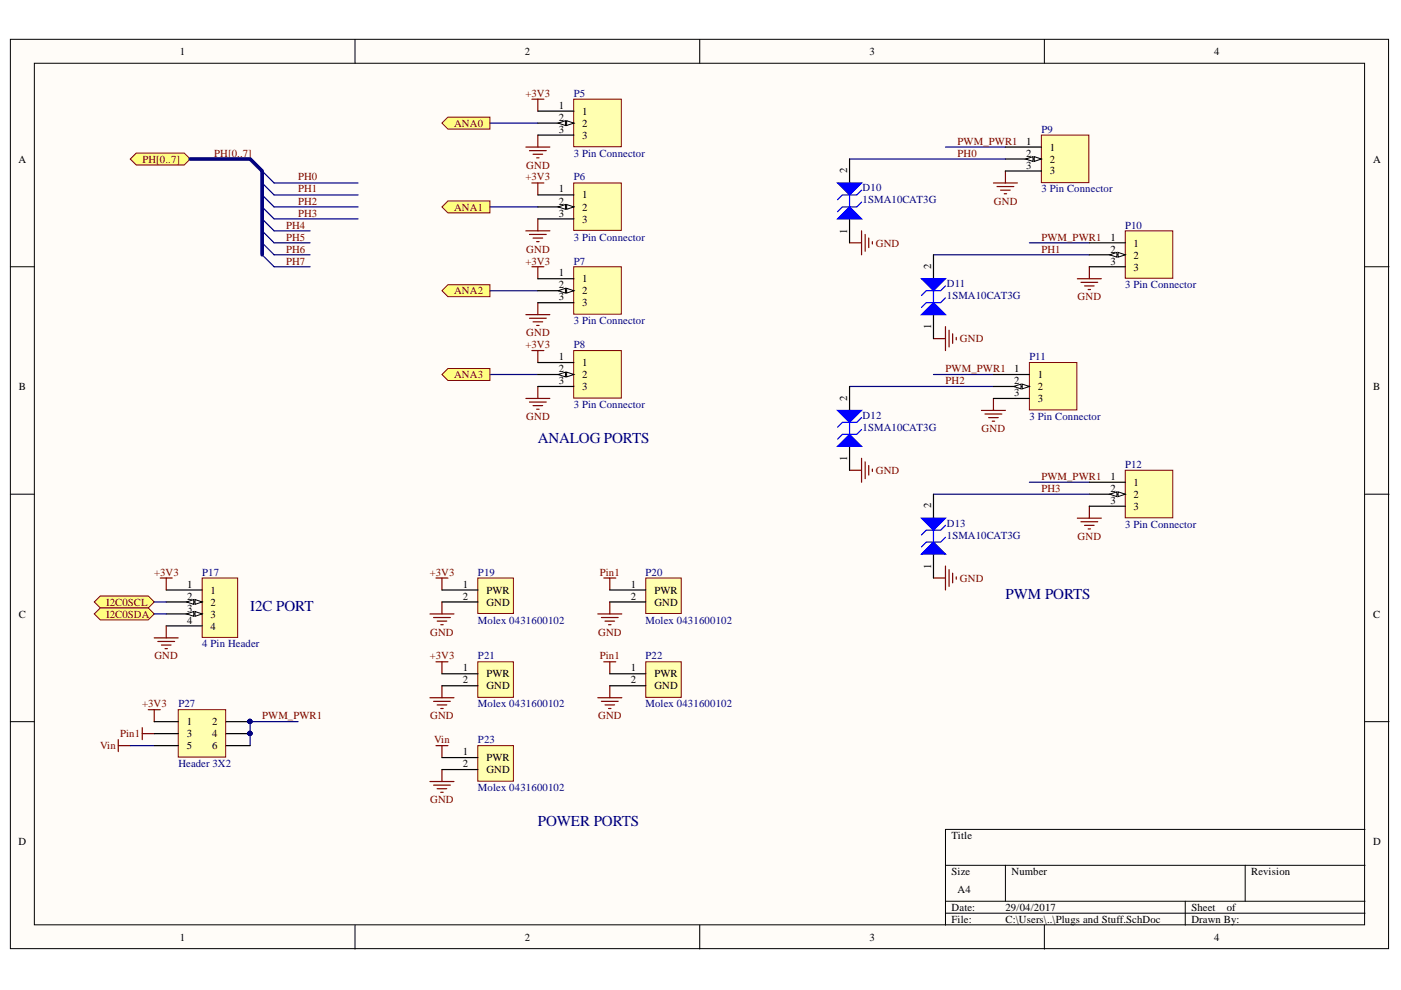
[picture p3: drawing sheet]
<svg xmlns="http://www.w3.org/2000/svg" width="297mm" height="210mm" viewBox="0 0 297 210" stroke-linecap="round" stroke-linejoin="round" font-family="sans-serif">
<defs><g id="words">
<g font-size="3.2" fill="#000080">
<text x="114" y="93.9">ANALOG PORTS</text>
<text x="53" y="129.5">I2C PORT</text>
<text x="213.2" y="127">PWM PORTS</text>
<text x="114" y="175.1">POWER PORTS</text>
</g>
<g font-size="2.3">
<text x="38.2" y="11.7">1</text>
<text x="111.2" y="11.7">2</text>
<text x="184.3" y="11.7">3</text>
<text x="257.4" y="11.7">4</text>
<text x="118.5" y="23.1">1</text>
<text x="118.5" y="25.6">2</text>
<text x="118.5" y="28.1">3</text>
<text x="123.4" y="24.3">1</text>
<text x="123.4" y="26.9">2</text>
<text x="123.4" y="29.4">3</text>
<text x="3.9" y="34.5">A</text>
<text x="217.6" y="30.7">1</text>
<text x="217.6" y="33.2">2</text>
<text x="217.6" y="35.7">3</text>
<text x="222.6" y="31.9">1</text>
<text x="222.6" y="34.5">2</text>
<text x="291.2" y="34.5">A</text>
<text x="118.5" y="40.8">1</text>
<text x="179.6" y="36.7" transform="rotate(-90 179.6 36.7)">2</text>
<text x="222.6" y="37">3</text>
<text x="118.5" y="43.4">2</text>
<text x="118.5" y="46">3</text>
<text x="123.4" y="42.1">1</text>
<text x="123.4" y="44.7">2</text>
<text x="123.4" y="47.2">3</text>
<text x="179.6" y="49.6" transform="rotate(-90 179.6 49.6)">1</text>
<text x="235.4" y="51">1</text>
<text x="235.4" y="53.6">2</text>
<text x="240.3" y="52.3">1</text>
<text x="118.5" y="58.6">1</text>
<text x="123.4" y="59.9">1</text>
<text x="197.4" y="57.1" transform="rotate(-90 197.4 57.1)">2</text>
<text x="235.4" y="56.1">3</text>
<text x="240.3" y="54.8">2</text>
<text x="240.3" y="57.4">3</text>
<text x="118.5" y="61.2">2</text>
<text x="118.5" y="63.7">3</text>
<text x="123.4" y="62.4">2</text>
<text x="123.4" y="65">3</text>
<text x="197.4" y="69.9" transform="rotate(-90 197.4 69.9)">1</text>
<text x="118.5" y="76.4">1</text>
<text x="123.4" y="77.6">1</text>
<text x="4" y="82.7">B</text>
<text x="118.5" y="78.9">2</text>
<text x="118.5" y="81.4">3</text>
<text x="123.4" y="80.2">2</text>
<text x="123.4" y="82.7">3</text>
<text x="215" y="78.9">1</text>
<text x="215" y="81.4">2</text>
<text x="215" y="84">3</text>
<text x="220" y="80.2">1</text>
<text x="220" y="82.7">2</text>
<text x="291.2" y="82.7">B</text>
<text x="179.6" y="85" transform="rotate(-90 179.6 85)">2</text>
<text x="220" y="85.2">3</text>
<text x="179.6" y="97.8" transform="rotate(-90 179.6 97.8)">1</text>
<text x="235.4" y="101.7">1</text>
<text x="197.4" y="107.8" transform="rotate(-90 197.4 107.8)">2</text>
<text x="235.4" y="104.3">2</text>
<text x="235.4" y="106.9">3</text>
<text x="240.3" y="103">1</text>
<text x="240.3" y="105.6">2</text>
<text x="240.3" y="108.1">3</text>
<text x="39.7" y="124.6">1</text>
<text x="44.7" y="125.9">1</text>
<text x="98.1" y="124.6">1</text>
<text x="103.1" y="125.9">PWR</text>
<text x="133.7" y="124.6">1</text>
<text x="138.7" y="125.9">PWR</text>
<text x="197.4" y="120.6" transform="rotate(-90 197.4 120.6)">1</text>
<text x="4" y="130.9">C</text>
<text x="39.7" y="127.1">2</text>
<text x="39.7" y="129.7">3</text>
<text x="44.7" y="128.4">2</text>
<text x="44.7" y="130.9">3</text>
<text x="98.1" y="127.1">2</text>
<text x="103.1" y="128.4">GND</text>
<text x="133.7" y="127.1">2</text>
<text x="138.7" y="128.4">GND</text>
<text x="291.2" y="130.9">C</text>
<text x="39.7" y="132.2">4</text>
<text x="44.7" y="133.5">4</text>
<text x="98.1" y="142.3">1</text>
<text x="103.1" y="143.6">PWR</text>
<text x="133.7" y="142.3">1</text>
<text x="138.7" y="143.6">PWR</text>
<text x="98.1" y="144.9">2</text>
<text x="103.1" y="146.2">GND</text>
<text x="133.7" y="144.9">2</text>
<text x="138.7" y="146.2">GND</text>
<text x="39.6" y="153.8">1</text>
<text x="45" y="153.8">2</text>
<text x="39.6" y="156.3">3</text>
<text x="39.6" y="158.8">5</text>
<text x="45" y="156.3">4</text>
<text x="45" y="158.8">6</text>
<text x="98.1" y="160.1">1</text>
<text x="103.1" y="161.4">PWR</text>
<text x="98.1" y="162.6">2</text>
<text x="103.1" y="164">GND</text>
<text x="3.9" y="179.2">D</text>
<text x="201.8" y="177.9">Title</text>
<text x="291.2" y="179.2">D</text>
<text x="201.8" y="185.5">Size</text>
<text x="214.4" y="185.5">Number</text>
<text x="265.3" y="185.5">Revision</text>
<text x="203" y="189.3">A4</text>
<text x="201.8" y="193.1">Date:</text>
<text x="201.8" y="195.7">File:</text>
<text x="213.2" y="193.1">29/04/2017</text>
<text x="213.2" y="195.7">C:\Users\..\Plugs and Stuff.SchDoc</text>
<text x="252.6" y="193.1">Sheet</text>
<text x="252.6" y="195.7">Drawn By:</text>
<text x="260.1" y="193.1">of</text>
<text x="38.2" y="199.5">1</text>
<text x="111.2" y="199.5">2</text>
<text x="184.3" y="199.5">3</text>
<text x="257.4" y="199.5">4</text>
</g>
<g font-size="2.3" fill="#800000">
<text x="111.4" y="20.5">+3V3</text>
<text x="96.3" y="26.9">ANA0</text>
<text x="30.2" y="34.5">PH[0..7]</text>
<text x="45.4" y="33.2">PH[0..7]</text>
<text x="111.6" y="35.7">GND</text>
<text x="203" y="33.2">PH0</text>
<text x="203" y="30.7">PWM_PWR1</text>
<text x="63.2" y="38.3">PH0</text>
<text x="63.2" y="40.8">PH1</text>
<text x="111.4" y="38.3">+3V3</text>
<text x="63.2" y="43.4">PH2</text>
<text x="63.2" y="46">PH3</text>
<text x="96.3" y="44.7">ANA1</text>
<text x="210.7" y="43.4">GND</text>
<text x="60.7" y="48.5">PH4</text>
<text x="60.7" y="51">PH5</text>
<text x="60.7" y="53.6">PH6</text>
<text x="111.6" y="53.6">GND</text>
<text x="185.7" y="52.3">GND</text>
<text x="220.8" y="53.6">PH1</text>
<text x="220.8" y="51">PWM_PWR1</text>
<text x="60.7" y="56.1">PH7</text>
<text x="111.4" y="56.1">+3V3</text>
<text x="96.3" y="62.4">ANA2</text>
<text x="228.5" y="63.7">GND</text>
<text x="111.6" y="71.3">GND</text>
<text x="111.4" y="73.8">+3V3</text>
<text x="203.5" y="72.6">GND</text>
<text x="96.3" y="80.2">ANA3</text>
<text x="200.5" y="81.4">PH2</text>
<text x="200.5" y="78.9">PWM_PWR1</text>
<text x="111.6" y="89">GND</text>
<text x="208.1" y="91.6">GND</text>
<text x="185.7" y="100.4">GND</text>
<text x="220.8" y="101.7">PWM_PWR1</text>
<text x="220.8" y="104.3">PH3</text>
<text x="228.5" y="114.5">GND</text>
<text x="32.7" y="122.1">+3V3</text>
<text x="91.1" y="122.1">+3V3</text>
<text x="127.1" y="122.1">Pin1</text>
<text x="203.5" y="123.3">GND</text>
<text x="22.5" y="128.4">I2C0SCL</text>
<text x="22.5" y="130.9">I2C0SDA</text>
<text x="91.2" y="134.7">GND</text>
<text x="126.8" y="134.7">GND</text>
<text x="32.7" y="139.8">GND</text>
<text x="91.1" y="139.8">+3V3</text>
<text x="127.1" y="139.8">Pin1</text>
<text x="30.1" y="150">+3V3</text>
<text x="55.6" y="152.5">PWM_PWR1</text>
<text x="91.2" y="152.5">GND</text>
<text x="126.8" y="152.5">GND</text>
<text x="21.2" y="158.8">Vin</text>
<text x="25.5" y="156.3">Pin1</text>
<text x="92" y="157.6">Vin</text>
<text x="91.2" y="170.3">GND</text>
</g>
<g font-size="2.3" fill="#000080">
<text x="121.6" y="20.5">P5</text>
<text x="220.8" y="28.1">P9</text>
<text x="121.6" y="33.2">3 Pin Connector</text>
<text x="121.6" y="38.3">P6</text>
<text x="182.9" y="40.5">D10</text>
<text x="220.8" y="40.8">3 Pin Connector</text>
<text x="182.9" y="43.1">1SMA10CAT3G</text>
<text x="121.6" y="51">3 Pin Connector</text>
<text x="238.6" y="48.5">P10</text>
<text x="121.6" y="56.1">P7</text>
<text x="200.7" y="60.9">D11</text>
<text x="200.7" y="63.4">1SMA10CAT3G</text>
<text x="238.6" y="61.2">3 Pin Connector</text>
<text x="121.6" y="68.8">3 Pin Connector</text>
<text x="121.6" y="73.8">P8</text>
<text x="218.3" y="76.4">P11</text>
<text x="121.6" y="86.5">3 Pin Connector</text>
<text x="182.9" y="88.8">D12</text>
<text x="218.3" y="89">3 Pin Connector</text>
<text x="182.9" y="91.3">1SMA10CAT3G</text>
<text x="238.6" y="99.2">P12</text>
<text x="200.7" y="111.7">D13</text>
<text x="238.6" y="111.9">3 Pin Connector</text>
<text x="200.7" y="114.2">1SMA10CAT3G</text>
<text x="42.9" y="122.1">P17</text>
<text x="101.3" y="122.1">P19</text>
<text x="136.9" y="122.1">P20</text>
<text x="42.9" y="137.3">4 Pin Header</text>
<text x="101.3" y="132.2">Molex 0431600102</text>
<text x="136.9" y="132.2">Molex 0431600102</text>
<text x="101.3" y="139.8">P21</text>
<text x="136.9" y="139.8">P22</text>
<text x="37.8" y="150">P27</text>
<text x="101.3" y="150">Molex 0431600102</text>
<text x="136.9" y="150">Molex 0431600102</text>
<text x="101.3" y="157.6">P23</text>
<text x="37.8" y="162.6">Header 3X2</text>
<text x="101.3" y="167.8">Molex 0431600102</text>
</g>
</g></defs>
<g fill="#fffcf8" stroke="#000" stroke-width=".21">
<path d="M2.2 8.3h292.2v192.8h-292.2z"/>
<path d="M7.3 13.4h282v182.7h-282z"/>
</g>
<g fill="none" stroke="#000" stroke-width=".21">
<path d="M75.3 8.3v5.1M148.4 8.3v5.1M221.4 8.3v5.1M2.2 56.6h5.1M289.4 56.6h5.1M2.2 104.8h5.1M289.4 104.8h5.1M2.2 153h5.1M289.4 153h5.1M289.4 175.9h-88.9v20.3M75.3 196.2v5M148.4 196.2v5"/>
<path d="M200.5 183.5h88.9M200.5 191.1h88.9M200.5 193.6h88.9M213.2 183.5v7.6M221.4 196.2v5M251.3 191.1v5.1M264 183.5v7.6"/>
</g>
<path d="M27.6 33.7l1.3-1.3h10.2l1.2 1.3-1.2 1.3h-10.2z" fill-rule="evenodd" fill="#ffff80" stroke="#800000" stroke-width=".21"/>
<path d="M55.6 36.3l2.5 2.5h17.8M55.6 38.8l2.5 2.5h17.8M103.9 26.1h10.1M55.6 41.3l2.5 2.6h17.8M55.6 43.9l2.5 2.5h17.8M55.6 48.9l2.5 2.6h7.6M55.6 51.5l2.5 2.5h7.6M55.6 54l2.5 2.6M58.1 48.9h7.6M103.9 43.9h10.1M103.9 61.6h10.1M103.9 79.4h10.1" fill="none" stroke="#000080" stroke-width=".25"/>
<path d="M40.3 33.7h12.7l2.6 2.6v17.7" fill="none" stroke="#000080" stroke-width=".76"/>
<g fill="none" stroke="#800000" stroke-width=".25">
<path d="M111.5 31.2h5.1M112.3 31.9h3.5M112.8 21h2.5M112.8 38.8h2.5M113 32.7h2.1M113.8 33.5h.5M114 21v2.6M114 28.6v2.6M114 38.8v2.5M111.5 48.9h5.1M112.3 49.7h3.5M112.8 56.6h2.5"/>
<path d="M113 50.5h2.1M113.8 51.2h.5M114 46.4v2.5M114 56.6v2.5M111.5 66.7h5.1M112.3 67.5h3.5M112.8 74.3h2.5M113 68.2h2.1M113.8 69h.5M114 64.2v2.5M114 74.3v2.6M111.5 84.5h5.1"/>
<path d="M112.3 85.2h3.5M113 86h2.1M113.8 86.8h.5M114 81.9v2.6"/>
</g>
<g fill="#ffff80" stroke="#800000" stroke-width=".21">
<path d="M93.7 26.1l1.3-1.3h8.9v2.6h-8.9z" fill-rule="evenodd"/>
<path d="M93.7 43.9l1.3-1.3h8.9v2.5h-8.9z" fill-rule="evenodd"/>
<path d="M93.7 61.6l1.3-1.2h8.9v2.5h-8.9z" fill-rule="evenodd"/>
<path d="M93.7 79.4l1.3-1.3h8.9v2.6h-8.9z" fill-rule="evenodd"/>
</g>
<g fill="none" stroke="#800000" stroke-width=".25">
<path d="M210.6 38.8h5.1M211.4 39.6h3.5M213.2 36.3v2.5M212.2 40.3h2M212.9 41.1h.5M228.4 59.1h5.1M229.2 59.9h3.5M231 56.6v2.5M229.9 60.6h2.1M230.7 61.4h.5M208.1 87h5.1M208.8 87.8h3.6"/>
<path d="M209.6 88.5h2M210.4 89.3h.5M210.6 84.5v2.5M228.4 109.9h5.1M229.2 110.6h3.5M229.9 111.4h2.1M230.7 112.1h.5M231 107.3v2.6"/>
</g>
<path d="M197.9 54h33.1M180.1 81.9h30.5" fill="none" stroke="#000080" stroke-width=".25"/>
<path d="M42.9 122.6h7.5v12.5h-7.5z" fill="#ffffb0" stroke="#800000" stroke-width=".21"/>
<path d="M35.2 125.1h7.7M35.2 127.6h7.7" fill="none" stroke="#000" stroke-width=".25"/>
<path d="M41.3 127.1l1.6 .5-1.6 .5z" fill="#fffcf8"/>
<path d="M41.3 127.1l1.6 .5-1.6 .5z" fill="none" stroke="#000" stroke-width=".21"/>
<path d="M39.6 127.6l1.5-.5v1z" fill="#fffcf8"/>
<path d="M39.6 127.6l1.5-.5v1z" fill="none" stroke="#000" stroke-width=".21"/>
<path d="M35.2 130.2h7.7" fill="none" stroke="#000" stroke-width=".25"/>
<path d="M41.3 129.7l1.6 .5-1.6 .5z" fill="#fffcf8"/>
<path d="M41.3 129.7l1.6 .5-1.6 .5z" fill="none" stroke="#000" stroke-width=".21"/>
<path d="M39.6 130.2l1.5-.5v1z" fill="#fffcf8"/>
<path d="M39.6 130.2l1.5-.5v1z" fill="none" stroke="#000" stroke-width=".21"/>
<path d="M35.2 132.7h7.7" fill="none" stroke="#000" stroke-width=".25"/>
<path d="M32.7 135.2h5.1M33.5 136h3.5M34 122.6h2.5M34.2 136.8h2.1M35 137.5h.5M35.2 122.6v2.5M35.2 132.7v2.5" fill="none" stroke="#800000" stroke-width=".25"/>
<g fill="#ffff80" stroke="#800000" stroke-width=".21">
<path d="M20 127.6l1.3-1.2h10.1l1.3 1.2-1.3 1.3h-10.1z" fill-rule="evenodd"/>
<path d="M20 130.2l1.3-1.3h10.1l1.3 1.3-1.3 1.2h-10.1z" fill-rule="evenodd"/>
</g>
<path d="M200.5 31.2h12.7M218.3 51.5h12.7M197.9 79.4h12.7M218.3 102.2h12.7M32.7 127.6h2.5M32.7 130.2h2.5M27.6 158.1h5.1M63.2 153h-10.2v5.1" fill="none" stroke="#000080" stroke-width=".25"/>
<g fill="none" stroke="#800000" stroke-width=".25">
<path d="M91.2 130.2h5M91.9 130.9h3.6M92.4 122.6h2.6M92.7 131.7h2M93.4 132.5h.6M93.7 122.6v2.5M93.7 127.6v2.6M126.7 130.2h5.1M127.5 130.9h3.6M128 122.6h2.6M128.3 131.7h2M129 132.5h.5"/>
<path d="M129.3 122.6v2.5M129.3 127.6v2.6M25.1 158.1h2.5M25.1 156.8v2.6M30.2 154.3v2.5M30.2 155.5h2.5M31.4 150.5h2.6M32.7 150.5v2.5M91.2 147.9h5M91.9 148.7h3.6M92.4 140.3h2.6M92.4 158.1h2.6"/>
<path d="M92.7 149.5h2M93.4 150.2h.6M93.7 140.3v2.6M93.7 145.4v2.5M93.7 158.1v2.5M126.7 147.9h5.1M127.5 148.7h3.6M128 140.3h2.6M128.3 149.5h2M129 150.2h.5M129.3 140.3v2.6M129.3 145.4v2.5"/>
<path d="M91.2 165.7h5M91.9 166.5h3.6M92.7 167.2h2M93.4 168h.6M93.7 163.2v2.5"/>
</g>
<g fill="#000080" stroke="#000080" stroke-width=".21">
<circle cx="53" cy="155.5" r=".46"/>
<circle cx="53" cy="153" r=".46"/>
</g>
<path d="M37.8 150.5h10v10h-10z" fill="#ffffb0" stroke="#800000" stroke-width=".21"/>
<path d="M32.7 153h5.1M32.7 155.5h5.1M32.7 158.1h5.1M48 153h5M48 155.5h5M48 158.1h5" fill="none" stroke="#000" stroke-width=".25"/>
<g fill="#000080" stroke="#000080" stroke-width=".21">
<circle cx="53" cy="153" r=".46"/>
<circle cx="53" cy="155.5" r=".46"/>
</g>
<path d="M55.6 46.4l2.5 2.5M58.1 56.6h7.6" fill="none" stroke="#000080" stroke-width=".25"/>
<path d="M121.6 21h10.1v10.1h-10.1z" fill="#ffffb0" stroke="#800000" stroke-width=".21"/>
<path d="M114 23.6h7.7M114 26.1h7.7" fill="none" stroke="#000" stroke-width=".25"/>
<path d="M120.1 25.6l1.6 .5-1.6 .5z" fill="#fffcf8"/>
<path d="M120.1 25.6l1.6 .5-1.6 .5z" fill="none" stroke="#000" stroke-width=".21"/>
<path d="M118.4 26.1l1.5-.5v1z" fill="#fffcf8"/>
<path d="M118.4 26.1l1.5-.5v1z" fill="none" stroke="#000" stroke-width=".21"/>
<path d="M114 28.6h7.7" fill="none" stroke="#000" stroke-width=".25"/>
<path d="M121.6 38.8h10.1v10h-10.1z" fill="#ffffb0" stroke="#800000" stroke-width=".21"/>
<path d="M114 41.3h7.7M114 43.9h7.7" fill="none" stroke="#000" stroke-width=".25"/>
<path d="M120.1 43.4l1.6 .5-1.6 .5z" fill="#fffcf8"/>
<path d="M120.1 43.4l1.6 .5-1.6 .5z" fill="none" stroke="#000" stroke-width=".21"/>
<path d="M118.4 43.9l1.5-.5v1z" fill="#fffcf8"/>
<path d="M118.4 43.9l1.5-.5v1z" fill="none" stroke="#000" stroke-width=".21"/>
<path d="M114 46.4h7.7" fill="none" stroke="#000" stroke-width=".25"/>
<path d="M121.6 56.6h10.1v10h-10.1z" fill="#ffffb0" stroke="#800000" stroke-width=".21"/>
<path d="M114 59.1h7.7M114 61.6h7.7" fill="none" stroke="#000" stroke-width=".25"/>
<path d="M120.1 61.1l1.6 .5-1.6 .5z" fill="#fffcf8"/>
<path d="M120.1 61.1l1.6 .5-1.6 .5z" fill="none" stroke="#000" stroke-width=".21"/>
<path d="M118.4 61.6l1.5-.5v1z" fill="#fffcf8"/>
<path d="M118.4 61.6l1.5-.5v1z" fill="none" stroke="#000" stroke-width=".21"/>
<path d="M114 64.2h7.7" fill="none" stroke="#000" stroke-width=".25"/>
<path d="M121.6 74.3h10.1v10.1h-10.1z" fill="#ffffb0" stroke="#800000" stroke-width=".21"/>
<path d="M114 76.9h7.7M114 79.4h7.7" fill="none" stroke="#000" stroke-width=".25"/>
<path d="M120.1 78.9l1.6 .5-1.6 .5z" fill="#fffcf8"/>
<path d="M120.1 78.9l1.6 .5-1.6 .5z" fill="none" stroke="#000" stroke-width=".21"/>
<path d="M118.4 79.4l1.5-.5v1z" fill="#fffcf8"/>
<path d="M118.4 79.4l1.5-.5v1z" fill="none" stroke="#000" stroke-width=".21"/>
<path d="M114 81.9h7.7" fill="none" stroke="#000" stroke-width=".25"/>
<path d="M220.8 28.6h10.1v10.1h-10.1z" fill="#ffffb0" stroke="#800000" stroke-width=".21"/>
<path d="M213.2 31.2h7.6M213.2 33.7h7.6" fill="none" stroke="#000" stroke-width=".25"/>
<path d="M219.3 33.2l1.5 .5-1.5 .5z" fill="#fffcf8"/>
<path d="M219.3 33.2l1.5 .5-1.5 .5z" fill="none" stroke="#000" stroke-width=".21"/>
<path d="M217.5 33.7l1.5-.5v1z" fill="#fffcf8"/>
<path d="M217.5 33.7l1.5-.5v1z" fill="none" stroke="#000" stroke-width=".21"/>
<path d="M213.2 36.3h7.6" fill="none" stroke="#000" stroke-width=".25"/>
<path d="M238.6 48.9h10.1v10.1h-10.1z" fill="#ffffb0" stroke="#800000" stroke-width=".21"/>
<path d="M231 51.5h7.6M231 54h7.6" fill="none" stroke="#000" stroke-width=".25"/>
<path d="M237.1 53.5l1.5 .5-1.5 .5z" fill="#fffcf8"/>
<path d="M237.1 53.5l1.5 .5-1.5 .5z" fill="none" stroke="#000" stroke-width=".21"/>
<path d="M235.3 54l1.5-.5v1z" fill="#fffcf8"/>
<path d="M235.3 54l1.5-.5v1z" fill="none" stroke="#000" stroke-width=".21"/>
<path d="M231 56.6h7.6" fill="none" stroke="#000" stroke-width=".25"/>
<path d="M218.3 76.9h10v10h-10z" fill="#ffffb0" stroke="#800000" stroke-width=".21"/>
<path d="M210.6 79.4h7.7M210.6 81.9h7.7" fill="none" stroke="#000" stroke-width=".25"/>
<path d="M216.7 81.4l1.6 .5-1.6 .6z" fill="#fffcf8"/>
<path d="M216.7 81.4l1.6 .5-1.6 .6z" fill="none" stroke="#000" stroke-width=".21"/>
<path d="M214.9 81.9l1.6-.5v1.1z" fill="#fffcf8"/>
<path d="M214.9 81.9l1.6-.5v1.1z" fill="none" stroke="#000" stroke-width=".21"/>
<path d="M210.6 84.5h7.7" fill="none" stroke="#000" stroke-width=".25"/>
<path d="M238.6 99.7h10.1v10.1h-10.1z" fill="#ffffb0" stroke="#800000" stroke-width=".21"/>
<path d="M231 102.2h7.6M231 104.8h7.6" fill="none" stroke="#000" stroke-width=".25"/>
<path d="M237.1 104.3l1.5 .5-1.5 .5z" fill="#fffcf8"/>
<path d="M237.1 104.3l1.5 .5-1.5 .5z" fill="none" stroke="#000" stroke-width=".21"/>
<path d="M235.3 104.8l1.5-.5v1z" fill="#fffcf8"/>
<path d="M235.3 104.8l1.5-.5v1z" fill="none" stroke="#000" stroke-width=".21"/>
<path d="M231 107.3h7.6" fill="none" stroke="#000" stroke-width=".25"/>
<g fill="none" stroke="#800000" stroke-width=".25">
<path d="M180.1 51.5h2.6M182.7 48.9v5.1M183.4 49.7v3.6M184.2 50.5v2M185 51.2v.5M197.9 71.8h2.6M200.5 69.3v5M201.2 70v3.6M202 70.8v2M202.7 71.5v.5M180.1 99.7h2.6M182.7 97.2v5"/>
<path d="M183.4 97.9v3.6M184.2 98.7v2M185 99.5v.5M197.9 122.6h2.6M200.5 120v5.1M201.2 120.8v3.5M202 121.5v2.1M202.7 122.3v.5"/>
</g>
<path d="M180.1 33.7h33.1M197.9 104.8h33.1" fill="none" stroke="#000080" stroke-width=".25"/>
<path d="M101.3 122.6h7.6v7.5h-7.6z" fill="#ffffb0" stroke="#800000" stroke-width=".21"/>
<path d="M93.7 125.1h7.6M93.7 127.6h7.6" fill="none" stroke="#000" stroke-width=".25"/>
<path d="M136.9 122.6h7.5v7.5h-7.5z" fill="#ffffb0" stroke="#800000" stroke-width=".21"/>
<path d="M129.3 125.1h7.6M129.3 127.6h7.6" fill="none" stroke="#000" stroke-width=".25"/>
<path d="M101.3 140.3h7.6v7.6h-7.6z" fill="#ffffb0" stroke="#800000" stroke-width=".21"/>
<path d="M93.7 142.9h7.6M93.7 145.4h7.6" fill="none" stroke="#000" stroke-width=".25"/>
<path d="M136.9 140.3h7.5v7.6h-7.5z" fill="#ffffb0" stroke="#800000" stroke-width=".21"/>
<path d="M129.3 142.9h7.6M129.3 145.4h7.6" fill="none" stroke="#000" stroke-width=".25"/>
<path d="M101.3 158.1h7.6v7.5h-7.6z" fill="#ffffb0" stroke="#800000" stroke-width=".21"/>
<path d="M180.1 33.7v5.1M180.1 46.4v5.1M93.7 160.6h7.6M93.7 163.2h7.6" fill="none" stroke="#000" stroke-width=".25"/>
<path d="M177.6 46.4l2.5-2.5 2.6 2.5z" fill="#00f"/>
<path d="M177.6 46.4l2.5-2.5 2.6 2.5z" fill="none" stroke="#00f" stroke-width=".25"/>
<path d="M177.6 38.8h5.1l-2.6 2.5z" fill="#00f"/>
<path d="M177.6 38.8h5.1l-2.6 2.5zM180.1 41.3v2.6M182.7 42.9l-1.1 1h-3l-1 1M182.7 40.3l-1.1 1h-3l-1 1" fill="none" stroke="#00f" stroke-width=".25"/>
<path d="M197.9 54v5.1M197.9 66.7v5.1" fill="none" stroke="#000" stroke-width=".25"/>
<path d="M195.4 66.7l2.5-2.5 2.6 2.5z" fill="#00f"/>
<path d="M195.4 66.7l2.5-2.5 2.6 2.5z" fill="none" stroke="#00f" stroke-width=".25"/>
<path d="M195.4 59.1h5.1l-2.6 2.5z" fill="#00f"/>
<path d="M195.4 59.1h5.1l-2.6 2.5zM197.9 61.6v2.6M200.5 63.2l-1.1 1h-3l-1 1M200.5 60.6l-1.1 1h-3l-1 1.1" fill="none" stroke="#00f" stroke-width=".25"/>
<path d="M180.1 81.9v5.1M180.1 94.6v5.1" fill="none" stroke="#000" stroke-width=".25"/>
<path d="M177.6 94.6l2.5-2.5 2.6 2.5z" fill="#00f"/>
<path d="M177.6 94.6l2.5-2.5 2.6 2.5z" fill="none" stroke="#00f" stroke-width=".25"/>
<path d="M177.6 87h5.1l-2.6 2.6z" fill="#00f"/>
<path d="M177.6 87h5.1l-2.6 2.6zM180.1 89.6v2.5M182.7 91.1l-1.1 1h-3l-1 1M182.7 88.5l-1.1 1.1h-3l-1 1" fill="none" stroke="#00f" stroke-width=".25"/>
<path d="M197.9 104.8v5.1M197.9 117.5v5.1" fill="none" stroke="#000" stroke-width=".25"/>
<path d="M195.4 117.5l2.5-2.6 2.6 2.6z" fill="#00f"/>
<path d="M195.4 117.5l2.5-2.6 2.6 2.6z" fill="none" stroke="#00f" stroke-width=".25"/>
<path d="M195.4 109.9h5.1l-2.6 2.5z" fill="#00f"/>
<path d="M195.4 109.9h5.1l-2.6 2.5zM197.9 112.4v2.5M200.5 113.9l-1.1 1h-3l-1 1.1M200.5 111.4l-1.1 1h-3l-1 1" fill="none" stroke="#00f" stroke-width=".25"/>
<use href="#words"/>
</svg>
